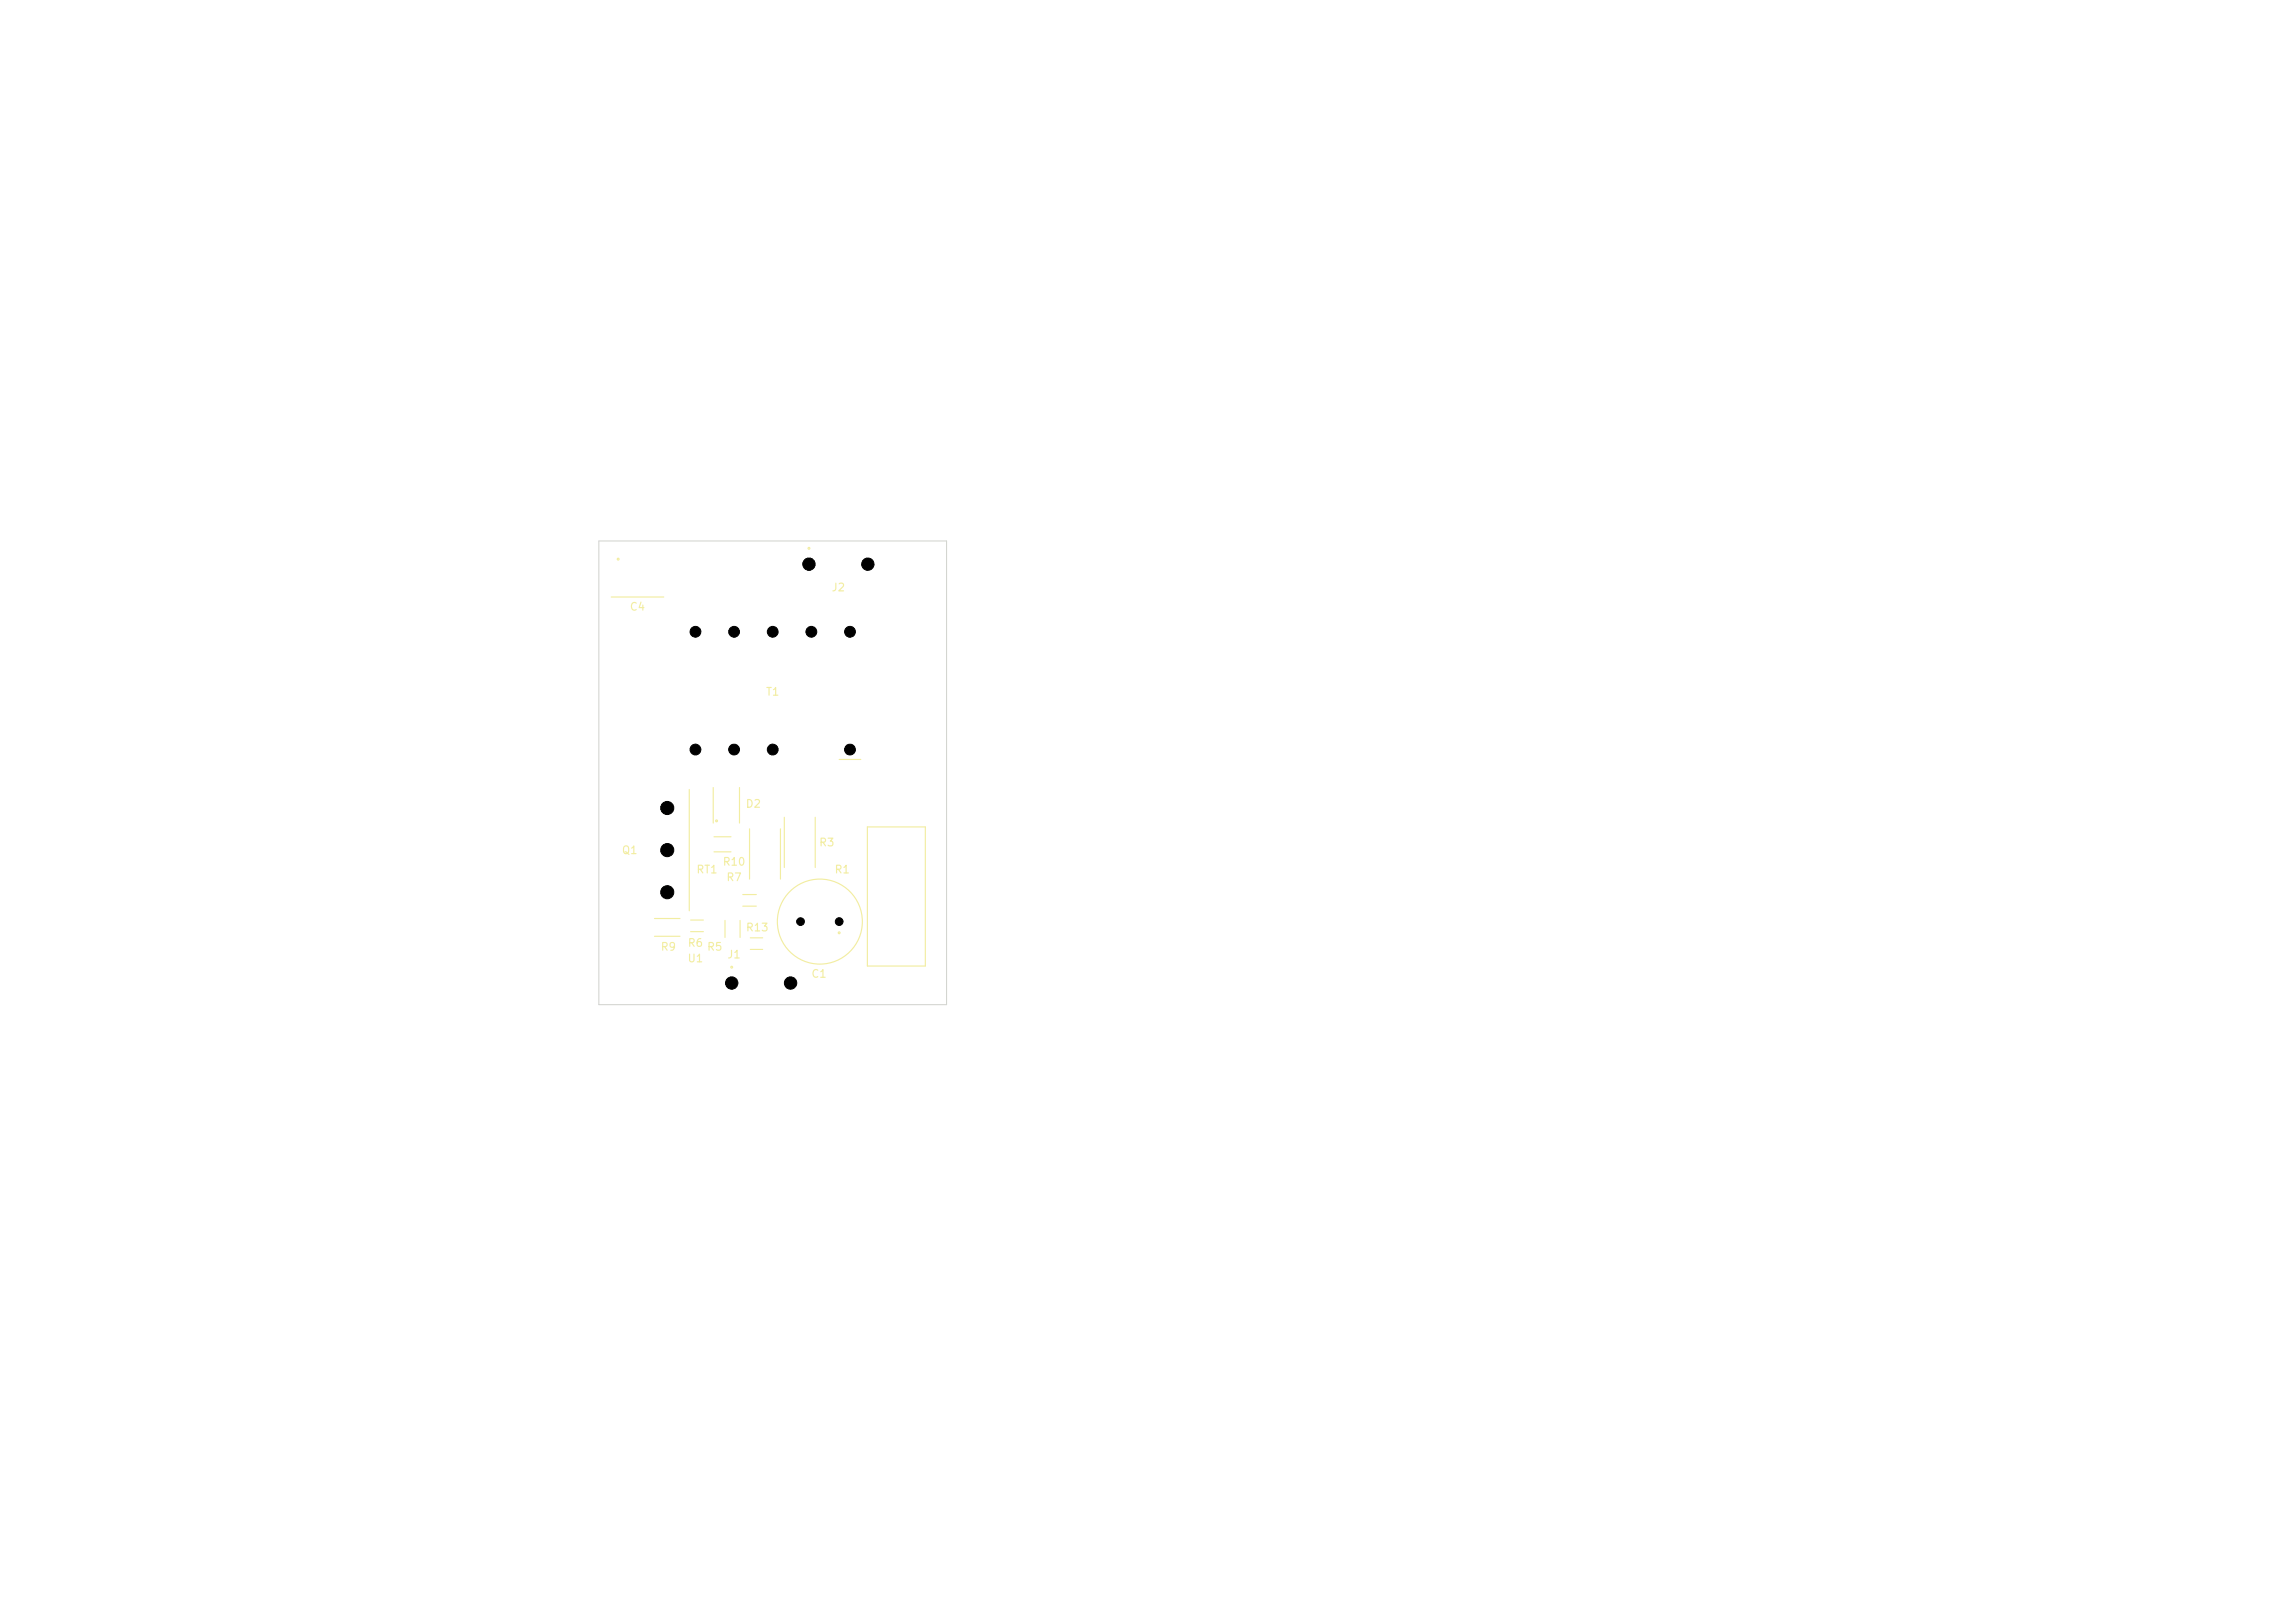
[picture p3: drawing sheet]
<svg xmlns="http://www.w3.org/2000/svg" width="297mm" height="210mm" viewBox="0 0 297 210" stroke-linecap="round" stroke-linejoin="round" font-family="sans-serif">
<defs><g id="words">
<g font-size="1" fill="#f2eda1">
<text x="107.5" y="76.8">J2</text>
<text x="81.4" y="79.3">C4</text>
<text x="99" y="90.3">T1</text>
<text x="96.4" y="104.8">D2</text>
<text x="80.4" y="110.8">Q1</text>
<text x="90" y="113.3">RT1</text>
<text x="93.4" y="112.3">R10</text>
<text x="105.9" y="109.8">R3</text>
<text x="107.9" y="113.3">R1</text>
<text x="93.9" y="114.3">R7</text>
<text x="85.4" y="123.3">R9</text>
<text x="88.9" y="124.8">U1</text>
<text x="88.9" y="122.8">R6</text>
<text x="91.4" y="123.3">R5</text>
<text x="94" y="124.3">J1</text>
<text x="96.4" y="120.8">R13</text>
<text x="104.9" y="126.8">C1</text>
</g>
</g></defs>
<g fill="none" stroke="#f2eda1" stroke-width=".15">
<path d="M79.1 77.3h6.8M108.6 98.3h2.8M84.7 118.9h3.3M89.2 102.2v15.7M89.4 119.1h1.6M92.3 101.9v4.6M92.4 108.3h2.2M92.4 110.2h2.2M93.8 119.1v2.2M95.7 101.9v4.6M95.8 119.1v2.2M96.1 115.8h1.8"/>
<path d="M96.1 117.3h1.8M97 107.3v6.5M101 107.3v6.5M101.5 105.8v6.5M105.5 105.8v6.5M112.2 107h7.5v18h-7.5zM84.7 121.2h3.3M89.4 120.6h1.6M97.1 121.4h1.6M97.1 122.9h1.6"/>
<circle cx="80" cy="72.3" r=".12"/>
<circle cx="104.7" cy="70.9" r=".12"/>
<circle cx="92.7" cy="106.2" r=".12"/>
<circle cx="106.1" cy="119.2" r="5.5"/>
<circle cx="94.7" cy="125.1" r=".12"/>
<circle cx="108.6" cy="120.7" r=".12"/>
</g>
<path d="M77.5 70h45v60h-45z" fill="none" stroke="#d0d2cd" stroke-width=".13"/>
<g fill="#000" stroke="#000" stroke-width=".13">
<circle cx="104.7" cy="73" r=".8"/>
<circle cx="112.3" cy="73" r=".8"/>
<circle cx="90" cy="97" r=".7"/>
<circle cx="90" cy="81.7" r=".7"/>
<circle cx="95" cy="81.7" r=".7"/>
<circle cx="95" cy="97" r=".7"/>
<circle cx="100" cy="97" r=".7"/>
<circle cx="100" cy="81.7" r=".7"/>
<circle cx="105" cy="81.7" r=".7"/>
<circle cx="110" cy="81.7" r=".7"/>
<circle cx="110" cy="97" r=".7"/>
<circle cx="86.3" cy="104.5" r=".85"/>
<circle cx="86.3" cy="115.4" r=".85"/>
<circle cx="86.3" cy="110" r=".85"/>
<circle cx="103.6" cy="119.3" r=".5"/>
<circle cx="108.6" cy="119.3" r=".5"/>
<circle cx="94.7" cy="127.2" r=".8"/>
<circle cx="102.3" cy="127.2" r=".8"/>
</g>
<use href="#words"/>
</svg>
